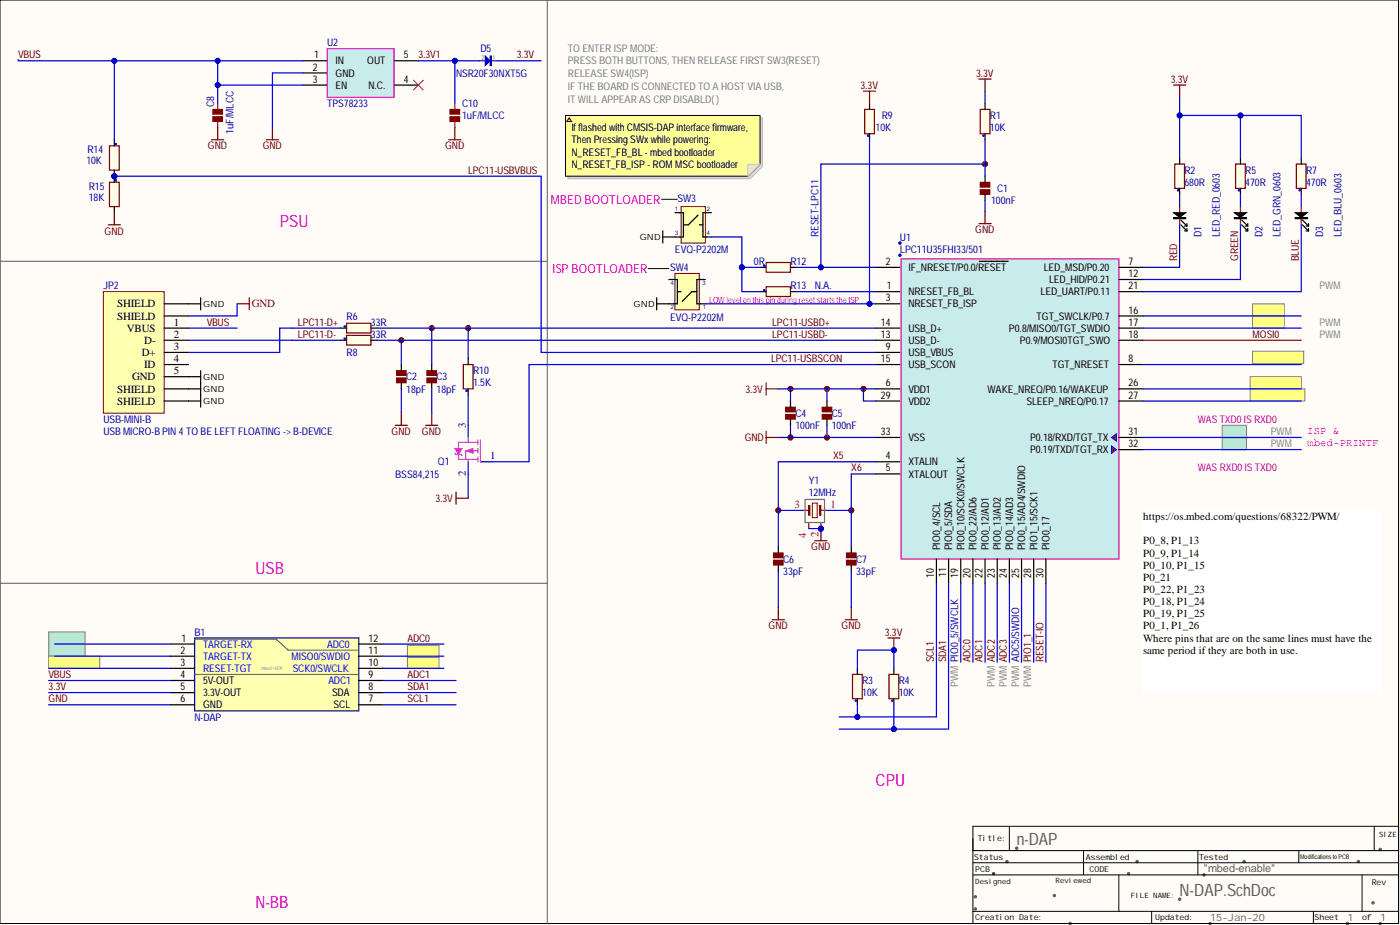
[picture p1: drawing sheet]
<svg xmlns="http://www.w3.org/2000/svg" width="292mm" height="193mm" viewBox="0 0 292 193" stroke-linecap="round" stroke-linejoin="round" font-family="sans-serif">
<defs><g id="words">
<g font-size="3.5" fill="#f0f">
<text x="58.4" y="47.4">PSU</text>
<text x="53.3" y="119.7">USB</text>
<text x="182.7" y="164">CPU</text>
<text x="53.3" y="189.4">N-BB</text>
</g>
<g font-size="3.5" fill="#605857">
<text x="212.1" y="176.2">n-DAP</text>
<text x="246.1" y="186.8">N-DAP.SchDoc</text>
</g>
<g font-size="2.6" fill="#f0f">
<text x="114.9" y="42.5">MBED BOOTLOADER</text>
<text x="115.2" y="57">ISP BOOTLOADER</text>
</g>
<g font-size="2.3">
<text x="24.4" y="64.1">SHIELD</text>
<text x="24.4" y="66.7">SHIELD</text>
<text x="26.5" y="69.2">VBUS</text>
<text x="30.1" y="71.7">D-</text>
<text x="36.3" y="70.5">2</text>
<text x="36.3" y="67.9">1</text>
<text x="29.6" y="74.3">D+</text>
<text x="30.1" y="76.8">ID</text>
<text x="36.3" y="75.5">4</text>
<text x="36.3" y="73">3</text>
<text x="24.4" y="81.9">SHIELD</text>
<text x="27.6" y="79.3">GND</text>
<text x="36.3" y="78.1">5</text>
<text x="24.4" y="84.4">SHIELD</text>
<text x="238.5" y="108.5">https://os.mbed.com/questions/68322/PWM/</text>
<text x="238.5" y="113.6">P0_8, P1_13</text>
<text x="238.5" y="116.1">P0_9, P1_14</text>
<text x="238.5" y="118.6">P0_10, P1_15</text>
<text x="238.5" y="121.2">P0_21</text>
<text x="238.5" y="123.7">P0_22, P1_23</text>
<text x="238.5" y="126.2">P0_18, P1_24</text>
<text x="238.5" y="128.8">P0_19, P1_25</text>
<text x="238.5" y="131.3">P0_1, P1_26</text>
<text x="238.5" y="133.8">Where pins that are on the same lines must have the</text>
<text x="238.5" y="136.4">same period if they are both in use.</text>
</g>
<text font-size="2.3" fill="#800000" x="52.5" y="64.1">GND</text>
<g font-size="2.3" fill="#0000bf">
<text x="97.2" y="89.2" transform="rotate(-90 97.2 89.2)">3</text>
<text x="102.3" y="95.8">1</text>
<text x="97.2" y="99.4" transform="rotate(-90 97.2 99.4)">2</text>
</g>
<g font-size="2.3" fill="#f00">
<text x="165.8" y="106">3</text>
<text x="173.3" y="106">1</text>
<text x="168.2" y="112.1" transform="rotate(-90 168.2 112.1)">4</text>
<text x="170.8" y="112" transform="rotate(-90 170.8 112)">2</text>
</g>
<text font-size="2.3" fill="#605857" x="251.2" y="182">&quot;mbed-enable&quot;</text>
<g font-size="2.2" fill="#000080">
<text x="68.3" y="9.6">U2</text>
<text x="100.2" y="10.9">D5</text>
<text x="95.2" y="16">NSR20F30NXT5G</text>
<text x="44.7" y="22.3" transform="rotate(-90 44.7 22.3)">C8</text>
<text x="68.3" y="22.3">TPS78233</text>
<text x="96.4" y="22.3">C10</text>
<text x="48.7" y="27.9" transform="rotate(-90 48.7 27.9)">1uF/MLCC</text>
<text x="96.4" y="24.8">1uF/MLCC</text>
<text x="182.7" y="27.4">10K</text>
<text x="184" y="24.8">R9</text>
<text x="206.5" y="24.8">R1</text>
<text x="206.5" y="27.4">10K</text>
<text x="18" y="34.2">10K</text>
<text x="18.3" y="31.9">R14</text>
<text x="18.5" y="39.6">R15</text>
<text x="18.5" y="41.8">18K</text>
<text x="208.1" y="40.1">C1</text>
<text x="247.1" y="36.3">R2</text>
<text x="247.1" y="38.8">680R</text>
<text x="259.8" y="36.3">R5</text>
<text x="259.8" y="38.8">470R</text>
<text x="272.5" y="36.3">R7</text>
<text x="272.5" y="38.8">470R</text>
<text x="141.3" y="42.1">SW3</text>
<text x="206.8" y="42.6">100nF</text>
<text x="140.8" y="52.7">EVQ-P2202M</text>
<text x="187.8" y="50.2">U1</text>
<text x="187.8" y="52.7">LPC11U35FHI33/501</text>
<text x="250.7" y="49.4" transform="rotate(-90 250.7 49.4)">D1</text>
<text x="254.5" y="49.4" transform="rotate(-90 254.5 49.4)">LED_RED_0603</text>
<text x="263.4" y="49.4" transform="rotate(-90 263.4 49.4)">D2</text>
<text x="267.2" y="49.4" transform="rotate(-90 267.2 49.4)">LED_GRN_0603</text>
<text x="276.1" y="49.4" transform="rotate(-90 276.1 49.4)">D3</text>
<text x="279.9" y="49.4" transform="rotate(-90 279.9 49.4)">LED_BLU_0603</text>
<text x="139.8" y="56.5">SW4</text>
<text x="157.3" y="55.3">0R</text>
<text x="164.9" y="55.3">R12</text>
<text x="21.6" y="60.3">JP2</text>
<text x="164.9" y="60.3">R13 N.A.</text>
<text x="72.3" y="66.7">R6</text>
<text x="77.4" y="67.9">33R</text>
<text x="77.4" y="70.5">33R</text>
<text x="139.8" y="66.9">EVQ-P2202M</text>
<text x="72.3" y="74.3">R8</text>
<text x="84.7" y="79.3">C2</text>
<text x="84.7" y="81.9">18pF</text>
<text x="91.1" y="79.3">C3</text>
<text x="91.1" y="81.9">18pF</text>
<text x="98.7" y="78.1">R10</text>
<text x="98.7" y="80.6">1.5K</text>
<text x="21.6" y="88.2">USB-MINI-B</text>
<text x="165.9" y="87">C4</text>
<text x="165.9" y="89.5">100nF</text>
<text x="173.6" y="87">C5</text>
<text x="173.6" y="89.5">100nF</text>
<text x="21.6" y="90.8">USB MICRO-B PIN 4 TO BE LEFT FLOATING -&gt;B-DEVICE</text>
<text x="82.5" y="99.6">BSS84,215</text>
<text x="91.3" y="97.1">Q1</text>
<text x="168.7" y="100.9">Y1</text>
<text x="168.7" y="103.4">12MHz</text>
<text x="163.4" y="117.4">C6</text>
<text x="163.4" y="119.9">33pF</text>
<text x="178.6" y="117.4">C7</text>
<text x="178.6" y="119.9">33pF</text>
<text x="40.6" y="132.6">B1</text>
<text x="179.9" y="142.7">R3</text>
<text x="187.5" y="142.7">R4</text>
<text x="179.9" y="145.3">10K</text>
<text x="187.5" y="145.3">10K</text>
<text x="40.6" y="150.3">N-DAP</text>
</g>
<g font-size="2.2" fill="#75747e">
<text x="118.5" y="10.9">TO ENTER ISP MODE:</text>
<text x="118.5" y="13.4">PRESS BOTH BUTTONS, THEN RELEASE FIRST SW3(RESET)</text>
<text x="118.5" y="16">RELEASE SW4(ISP)</text>
<text x="118.5" y="18.8">IF THE BOARD IS CONNECTED TO A HOST VIA USB,</text>
<text x="118.5" y="21.6">IT WILL APPEAR AS CRP DISABLD( )</text>
</g>
<g font-size="2.2" fill="#800000">
<text x="3.8" y="12.2">VBUS</text>
<text x="87.3" y="12.2">3.3V1</text>
<text x="107.8" y="12.2">3.3V</text>
<text x="203.7" y="16">3.3V</text>
<text x="244.3" y="17.2">3.3V</text>
<text x="179.6" y="18.5">3.3V</text>
<text x="43.4" y="31.2">GND</text>
<text x="54.8" y="31.2">GND</text>
<text x="92.9" y="31.2">GND</text>
<text x="97.7" y="36.3">LPC11-USBVBUS</text>
<text x="21.8" y="48.9">GND</text>
<text x="203.5" y="48.7">GND</text>
<text x="245.6" y="54.5" transform="rotate(-90 245.6 54.5)">RED</text>
<text x="258.3" y="54.5" transform="rotate(-90 258.3 54.5)">GREEN</text>
<text x="271" y="54.5" transform="rotate(-90 271 54.5)">BLUE</text>
<text x="261.3" y="65.4">SWCLK</text>
<text x="43.1" y="67.9">VBUS</text>
<text x="62.2" y="67.9">LPC11-D+</text>
<text x="62.2" y="70.5">LPC11-D-</text>
<text x="161.1" y="67.9">LPC11-USBD+</text>
<text x="161.1" y="70.5">LPC11-USBD-</text>
<text x="261.3" y="67.9">SWDIO</text>
<text x="261.3" y="70.5">MOSI0</text>
<text x="160.9" y="75.5">LPC11-USBSCON</text>
<text x="261.3" y="75.5">RESET-TGT</text>
<text x="155.5" y="81.9">3.3V</text>
<text x="261.3" y="80.6">WAKE-REQ</text>
<text x="261.3" y="83.2">SLEEP-REQ</text>
<text x="81.7" y="90.8">GND</text>
<text x="88" y="90.8">GND</text>
<text x="155.4" y="92">GND</text>
<text x="173.8" y="95.8">X5</text>
<text x="177.6" y="98.4">X6</text>
<text x="90.8" y="104.7">3.3V</text>
<text x="169.2" y="114.8">GND</text>
<text x="160.4" y="131.3">GND</text>
<text x="175.6" y="131.3">GND</text>
<text x="85" y="136.4">SWDIO</text>
<text x="85" y="133.8">ADC0</text>
<text x="184.6" y="132.6">3.3V</text>
<text x="10.1" y="138.9">RESET-TGT</text>
<text x="10.1" y="144">3.3V</text>
<text x="10.1" y="141.5">VBUS</text>
<text x="85" y="144">SDA1</text>
<text x="85" y="138.9">SWCLK</text>
<text x="85" y="141.5">ADC1</text>
<text x="194.9" y="138.2" transform="rotate(-90 194.9 138.2)">SCL1</text>
<text x="197.4" y="138.2" transform="rotate(-90 197.4 138.2)">SDA1</text>
<text x="202.5" y="138.2" transform="rotate(-90 202.5 138.2)">ADC0</text>
<text x="205" y="138.2" transform="rotate(-90 205 138.2)">ADC1</text>
<text x="217.7" y="138.2" transform="rotate(-90 217.7 138.2)">RESET-IO</text>
<text x="10.1" y="146.5">GND</text>
<text x="85" y="146.5">SCL1</text>
</g>
<g font-size="2.2">
<text x="65.3" y="14.7">2</text>
<text x="65.3" y="17.2">3</text>
<text x="65.5" y="12.2">1</text>
<text x="70" y="13.4">IN</text>
<text x="70" y="16">GND</text>
<text x="76.6" y="13.4">OUT</text>
<text x="84.2" y="17.2">4</text>
<text x="84.2" y="12.2">5</text>
<text x="70" y="18.5">EN</text>
<text x="76.9" y="18.5">N.C.</text>
<text x="119.3" y="27.4">If flashed with CMSIS-DAP interface firmware,</text>
<text x="119.3" y="29.9">Then Pressing SWxwhile powering:</text>
<text x="119.3" y="32.5">N_RESET_FB_BL - mbed bootloader</text>
<text x="119.3" y="35">N_RESET_FB_ISP - ROM MSC bootloader</text>
<text x="184.8" y="55.3">2</text>
<text x="189.5" y="56.5">IF_NRESET/P0.0/RESET</text>
<text x="217.8" y="56.5">LED_MSD/P0.20</text>
<text x="218.9" y="59.1">LED_HID/P0.21</text>
<text x="235.5" y="55.3">7</text>
<text x="235.5" y="57.8">12</text>
<text x="184.8" y="62.9">3</text>
<text x="185.1" y="60.3">1</text>
<text x="189.5" y="64.1">NRESET_FB_ISP</text>
<text x="189.5" y="61.6">NRESET_FB_BL</text>
<text x="217.1" y="61.6">LED_UART/P0.11</text>
<text x="235.5" y="60.3">21</text>
<text x="235.5" y="65.4">16</text>
<text x="183.8" y="67.9">14</text>
<text x="183.8" y="70.5">13</text>
<text x="189.5" y="69.2">USB_D+</text>
<text x="189.5" y="71.7">USB_D-</text>
<text x="210.5" y="69.2">P0.8/MISO0/TGT_SWDIO</text>
<text x="212.8" y="71.7">P0.9/MOSI0TGT_SWO</text>
<text x="216.3" y="66.7">TGT_SWCLK/P0.7</text>
<text x="235.5" y="67.9">17</text>
<text x="235.5" y="70.5">18</text>
<text x="183.8" y="75.5">15</text>
<text x="184.8" y="73">9</text>
<text x="189.5" y="76.8">USB_SCON</text>
<text x="189.5" y="74.3">USB_VBUS</text>
<text x="219.6" y="76.8">TGT_NRESET</text>
<text x="235.5" y="75.5">8</text>
<text x="183.8" y="83.2">29</text>
<text x="184.8" y="80.6">6</text>
<text x="189.5" y="81.9">VDD1</text>
<text x="206" y="81.9">WAKE_NREQ/P0.16/WAKEUP</text>
<text x="235.5" y="80.6">26</text>
<text x="235.5" y="83.2">27</text>
<text x="189.5" y="84.4">VDD2</text>
<text x="214.2" y="84.4">SLEEP_NREQ/P0.17</text>
<text x="183.8" y="90.8">33</text>
<text x="184.8" y="95.8">4</text>
<text x="189.5" y="92">VSS</text>
<text x="214.9" y="94.6">P0.19/TXD/TGT_RX</text>
<text x="214.9" y="92">P0.18/RXD/TGT_TX</text>
<text x="235.5" y="93.3">32</text>
<text x="235.5" y="90.8">31</text>
<text x="184.8" y="98.4">5</text>
<text x="189.5" y="97.1">XTALIN</text>
<text x="189.5" y="99.6">XTALOUT</text>
<text x="196.1" y="114.8" transform="rotate(-90 196.1 114.8)">PIO0_4/SCL</text>
<text x="198.7" y="114.8" transform="rotate(-90 198.7 114.8)">PIO0_5/SDA</text>
<text x="201.2" y="114.8" transform="rotate(-90 201.2 114.8)">PIO0_10/SCK0/SWCLK</text>
<text x="203.7" y="114.8" transform="rotate(-90 203.7 114.8)">PIO0_22/AD6</text>
<text x="206.3" y="114.8" transform="rotate(-90 206.3 114.8)">PIO0_12/AD1</text>
<text x="208.8" y="114.8" transform="rotate(-90 208.8 114.8)">PIO0_13/AD2</text>
<text x="211.4" y="114.8" transform="rotate(-90 211.4 114.8)">PIO0_14/AD3</text>
<text x="213.9" y="114.8" transform="rotate(-90 213.9 114.8)">PIO0_15/AD4/SWDIO</text>
<text x="216.4" y="114.8" transform="rotate(-90 216.4 114.8)">PIO1_15/SCK1</text>
<text x="219" y="114.8" transform="rotate(-90 219 114.8)">PIO0_17</text>
<text x="194.9" y="120.6" transform="rotate(-90 194.9 120.6)">10</text>
<text x="197.4" y="120.3" transform="rotate(-90 197.4 120.3)">11</text>
<text x="199.9" y="120.6" transform="rotate(-90 199.9 120.6)">19</text>
<text x="202.5" y="120.6" transform="rotate(-90 202.5 120.6)">20</text>
<text x="205" y="120.6" transform="rotate(-90 205 120.6)">22</text>
<text x="207.6" y="120.6" transform="rotate(-90 207.6 120.6)">23</text>
<text x="210.1" y="120.6" transform="rotate(-90 210.1 120.6)">24</text>
<text x="212.6" y="120.6" transform="rotate(-90 212.6 120.6)">25</text>
<text x="215.2" y="120.6" transform="rotate(-90 215.2 120.6)">28</text>
<text x="217.7" y="120.6" transform="rotate(-90 217.7 120.6)">30</text>
<text x="37.6" y="136.4">2</text>
<text x="37.9" y="133.8">1</text>
<text x="76.9" y="136.4">11</text>
<text x="76.9" y="133.8">12</text>
<text x="37.6" y="141.5">4</text>
<text x="37.6" y="138.9">3</text>
<text x="37.6" y="144">5</text>
<text x="42.4" y="142.7">5V-OUT</text>
<text x="76.9" y="144">8</text>
<text x="76.9" y="141.5">9</text>
<text x="76.9" y="138.9">10</text>
<text x="37.6" y="146.5">6</text>
<text x="42.4" y="145.3">3.3V-OUT</text>
<text x="42.4" y="147.8">GND</text>
<text x="69.3" y="145.3">SDA</text>
<text x="69.6" y="147.8">SCL</text>
<text x="76.9" y="146.5">7</text>
</g>
<text font-size="2.2" fill="#0000bf" x="170.8" y="49.4" transform="rotate(-90 170.8 49.4)">RESET-LPC11</text>
<g font-size="2.2" fill="#808080">
<text x="275.3" y="60.3">PWM</text>
<text x="275.3" y="67.9">PWM</text>
<text x="275.3" y="70.5">PWM</text>
<text x="265.2" y="90.8">PWM</text>
<text x="265.2" y="93.3">PWM</text>
<text x="199.9" y="143.2" transform="rotate(-90 199.9 143.2)">PWMPIO0_5/SWCLK</text>
<text x="207.6" y="143.2" transform="rotate(-90 207.6 143.2)">PWMADC2</text>
<text x="210.1" y="143.2" transform="rotate(-90 210.1 143.2)">PWMADC3</text>
<text x="212.6" y="143.2" transform="rotate(-90 212.6 143.2)">PWMADC5/SWDIO</text>
<text x="215.2" y="143.2" transform="rotate(-90 215.2 143.2)">PWMPIO1_1</text>
</g>
<g font-size="2.2" fill="#bf00bf">
<text x="249.9" y="88.2">WAS TXD0 IS RXD0</text>
<text x="249.9" y="98.4">WAS RXD0 IS TXD0</text>
</g>
<g font-size="2.2" fill="#f00">
<text x="255" y="90.8">RXD0</text>
<text x="255" y="93.3">TXD0</text>
</g>
<g font-size="2.2" fill="#f0f">
<text x="272.8" y="90.6">ISP &amp;</text>
<text x="272.8" y="93.1">mbed-PRINTF</text>
</g>
<g font-size="2.2" fill="#00f">
<text x="42.4" y="135.1">TARGET-RX</text>
<text x="42.4" y="137.7">TARGET-TX</text>
<text x="60.8" y="137.7">MISO0/SWDIO</text>
<text x="68.3" y="135.1">ADC0</text>
<text x="42.4" y="140.2">RESET-TGT</text>
<text x="61.1" y="140.2">SCK0/SWCLK</text>
<text x="68.5" y="142.7">ADC1</text>
</g>
<g font-size="2.1" fill="#605857">
<text x="252.5" y="192.2">15-Jan-20</text>
<text x="281.1" y="192.2">1</text>
<text x="288" y="192.2">1</text>
</g>
<g font-size="1.8">
<text x="133.5" y="50.1">GND</text>
<text x="42.4" y="64.1">GND</text>
<text x="132.2" y="64.1">GND</text>
<text x="42.4" y="79.3">GND</text>
<text x="42.4" y="81.8">GND</text>
<text x="42.4" y="84.3">GND</text>
</g>
<text font-size="1.8" fill="#f0f" x="147.9" y="63.3">LOWlevel onthispinduringreset:startstheISP</text>
<g font-size="1.7">
<text x="203.2" y="179.3">Status</text>
<text x="204" y="175.5">Title:</text>
<text x="226.6" y="179.3">Assembled</text>
<text x="250.2" y="179.3">Tested</text>
<text x="203.5" y="181.8">PCB</text>
<text x="227.3" y="181.8">CODE</text>
<text x="286.2" y="184.6">Rev</text>
<text x="203.5" y="192">Creation Date:</text>
<text x="241" y="192">Updated:</text>
<text x="274.3" y="192">Sheet</text>
<text x="284.2" y="192">of</text>
</g>
<g font-size="1.5">
<text x="287.7" y="174.6">SIZE</text>
<text x="203.5" y="184.5">Designed</text>
<text x="220.2" y="184.2">Reviewed</text>
<text x="236" y="187.3">FILE NAME:</text>
</g>
<g font-size="1.4" fill="#75747e">
<text x="100.5" y="12.4">2</text>
<text x="102.8" y="12.4">1</text>
</g>
<text font-size="1.4" x="271.2" y="179.2">ModificationstoPCB</text>
<g font-size="1.3" fill="#000080">
<text x="140.8" y="44">1</text>
<text x="147.4" y="44">2</text>
<text x="140.8" y="49.1">3</text>
<text x="147.4" y="49.1">4</text>
<text x="139.9" y="59.5">4</text>
<text x="146.5" y="59.5">3</text>
<text x="139.9" y="64.6">2</text>
<text x="146.7" y="64.6">1</text>
</g>
<text font-size="1.1" fill="#94a0a0" x="54.6" y="139.7">mbed-HDK</text>
</g></defs>
<path d="M0 0h291.8v192.7h-291.8z" fill-rule="evenodd" fill="#fffcf8"/>
<path d="M0 0h291.8v192.7h-291.8z" fill="none" stroke="#000" stroke-width=".21"/>
<path d="M0 0h291.8v192.7h-291.8z" fill-rule="evenodd" fill="#fffcf8"/>
<path d="M0 0h291.8v192.7h-291.8z" fill="none" stroke="#000" stroke-width=".21"/>
<circle cx="83.7" cy="71" r=".51" fill="#000080"/>
<circle cx="83.7" cy="71" r=".51" fill="none" stroke="#000080" stroke-width=".21"/>
<circle cx="90.1" cy="68.4" r=".51" fill="#000080"/>
<circle cx="90.1" cy="68.4" r=".51" fill="none" stroke="#000080" stroke-width=".21"/>
<circle cx="97.7" cy="68.4" r=".51" fill="#000080"/>
<circle cx="97.7" cy="68.4" r=".51" fill="none" stroke="#000080" stroke-width=".21"/>
<circle cx="162.4" cy="106.5" r=".51" fill="#000080"/>
<circle cx="162.4" cy="106.5" r=".51" fill="none" stroke="#000080" stroke-width=".21"/>
<circle cx="164.9" cy="91.3" r=".51" fill="#000080"/>
<circle cx="164.9" cy="91.3" r=".51" fill="none" stroke="#000080" stroke-width=".21"/>
<circle cx="164.9" cy="81.1" r=".51" fill="#000080"/>
<circle cx="164.9" cy="81.1" r=".51" fill="none" stroke="#000080" stroke-width=".21"/>
<circle cx="172.5" cy="91.3" r=".51" fill="#000080"/>
<circle cx="172.5" cy="91.3" r=".51" fill="none" stroke="#000080" stroke-width=".21"/>
<circle cx="172.5" cy="81.1" r=".51" fill="#000080"/>
<circle cx="172.5" cy="81.1" r=".51" fill="none" stroke="#000080" stroke-width=".21"/>
<circle cx="177.6" cy="106.5" r=".51" fill="#000080"/>
<circle cx="177.6" cy="106.5" r=".51" fill="none" stroke="#000080" stroke-width=".21"/>
<circle cx="180.2" cy="81.1" r=".51" fill="#000080"/>
<circle cx="180.2" cy="81.1" r=".51" fill="none" stroke="#000080" stroke-width=".21"/>
<circle cx="205.5" cy="34.2" r=".51" fill="#000080"/>
<circle cx="205.5" cy="34.2" r=".51" fill="none" stroke="#000080" stroke-width=".21"/>
<g fill="none" stroke="#800000" stroke-width=".25">
<path d="M204.3 16.5h2.5M205.5 16.5v2.5M244.9 17.8h2.5M246.1 17.8v2.5M204.3 46.6h2.5M205.5 44.1v2.5M159.9 79.9v2.5M82.5 88.7h2.5M83.7 86.2v2.5M88.8 88.7h2.5M90.1 86.2v2.5M159.9 90v2.5"/>
<path d="M159.9 91.3h2.5M159.9 81.1h2.5M95.2 102.7v2.5M95.2 103.9h2.5M161.1 129.3h2.6M162.4 126.8v2.5M176.3 129.3h2.6M177.6 126.8v2.5"/>
</g>
<circle cx="90.1" cy="68.4" r=".51" fill="#800000"/>
<circle cx="90.1" cy="68.4" r=".51" fill="none" stroke="#800000" stroke-width=".21"/>
<circle cx="97.7" cy="68.4" r=".51" fill="#800000"/>
<circle cx="97.7" cy="68.4" r=".51" fill="none" stroke="#800000" stroke-width=".21"/>
<circle cx="83.7" cy="71" r=".51" fill="#800000"/>
<circle cx="83.7" cy="71" r=".51" fill="none" stroke="#800000" stroke-width=".21"/>
<circle cx="164.9" cy="91.3" r=".51" fill="#800000"/>
<circle cx="164.9" cy="91.3" r=".51" fill="none" stroke="#800000" stroke-width=".21"/>
<circle cx="172.5" cy="91.3" r=".51" fill="#800000"/>
<circle cx="172.5" cy="91.3" r=".51" fill="none" stroke="#800000" stroke-width=".21"/>
<circle cx="205.5" cy="34.2" r=".51" fill="#800000"/>
<circle cx="205.5" cy="34.2" r=".51" fill="none" stroke="#800000" stroke-width=".21"/>
<circle cx="162.4" cy="106.5" r=".51" fill="#800000"/>
<circle cx="162.4" cy="106.5" r=".51" fill="none" stroke="#800000" stroke-width=".21"/>
<circle cx="177.6" cy="106.5" r=".51" fill="#800000"/>
<circle cx="177.6" cy="106.5" r=".51" fill="none" stroke="#800000" stroke-width=".21"/>
<circle cx="180.2" cy="81.1" r=".51" fill="#800000"/>
<circle cx="180.2" cy="81.1" r=".51" fill="none" stroke="#800000" stroke-width=".21"/>
<circle cx="164.9" cy="81.1" r=".51" fill="#800000"/>
<circle cx="164.9" cy="81.1" r=".51" fill="none" stroke="#800000" stroke-width=".21"/>
<circle cx="172.5" cy="81.1" r=".51" fill="#800000"/>
<circle cx="172.5" cy="81.1" r=".51" fill="none" stroke="#800000" stroke-width=".21"/>
<path d="M188 54h45.4v62.6h-45.4z" fill-rule="evenodd" fill="#c8ebeb"/>
<path d="M188 54h45.4v62.6h-45.4z" fill="none" stroke="#c5008e" stroke-width=".25"/>
<g fill="none" stroke="#000" stroke-width=".25">
<path d="M182.7 55.8h5.1M204.3 54.5h6M233.4 55.8h5.1M233.4 58.3h5.1M182.7 68.4h5.1M182.7 71h5.1M182.7 60.8h5.1M182.7 76.1h5.1M182.7 63.4h5.1M182.7 73.5h5.1M233.4 68.4h5.1M233.4 71h5.1"/>
<path d="M233.4 60.8h5.1M233.4 65.9h5.1M233.4 76.1h5.1M182.7 81.1h5.1M182.7 83.7h5.1M182.7 91.3h5.1M182.7 96.3h5.1M182.7 98.9h5.1M233.4 81.1h5.1M233.4 83.7h5.1M233.4 93.8h5.1M233.4 91.3h5.1"/>
<path d="M195.4 116.6v5.1M197.9 116.6v5.1M200.5 116.6v5.1M203 116.6v5.1M205.5 116.6v5.1M208.1 116.6v5.1M210.6 116.6v5.1M213.1 116.6v5.1M215.7 116.6v5.1M218.2 116.6v5.1"/>
</g>
<path d="M231.9 93l1 .8-1 .8z" fill="#bf0000"/>
<path d="M231.9 93l1 .8-1 .8z" fill="none" stroke="#00f" stroke-width=".21"/>
<path d="M231.9 91.3l1-.8v1.5z" fill="#bf0000"/>
<path d="M231.9 91.3l1-.8v1.5z" fill="none" stroke="#00f" stroke-width=".21"/>
<circle cx="187.8" cy="50.7" r=".26" fill="#000080"/>
<circle cx="187.8" cy="50.7" r=".26" fill="none" stroke="#000080" stroke-width=".21"/>
<circle cx="187.8" cy="53.2" r=".26" fill="#000080"/>
<circle cx="187.8" cy="53.2" r=".26" fill="none" stroke="#000080" stroke-width=".21"/>
<path d="M204.5 38h2v1h-2z" fill-rule="evenodd" fill="#800000"/>
<path d="M204.5 38h2v1h-2z" fill="none" stroke="#800000" stroke-width=".21"/>
<path d="M204.5 39.6h2v1h-2z" fill-rule="evenodd" fill="#800000"/>
<path d="M204.5 39.6h2v1h-2z" fill="none" stroke="#800000" stroke-width=".21"/>
<path d="M205.5 36.8v1.2M205.5 40.6v1.2" fill="none" stroke="#000" stroke-width=".25"/>
<path d="M163.9 84.9h2v1h-2z" fill-rule="evenodd" fill="#800000"/>
<path d="M163.9 84.9h2v1h-2z" fill="none" stroke="#800000" stroke-width=".21"/>
<path d="M163.9 86.4h2v1.1h-2z" fill-rule="evenodd" fill="#800000"/>
<path d="M163.9 86.4h2v1.1h-2z" fill="none" stroke="#800000" stroke-width=".21"/>
<path d="M164.9 83.7v1.2M164.9 87.5v1.2" fill="none" stroke="#000" stroke-width=".25"/>
<path d="M171.5 84.9h2.1v1h-2.1z" fill-rule="evenodd" fill="#800000"/>
<path d="M171.5 84.9h2.1v1h-2.1z" fill="none" stroke="#800000" stroke-width=".21"/>
<path d="M171.5 86.4h2.1v1.1h-2.1z" fill-rule="evenodd" fill="#800000"/>
<path d="M171.5 86.4h2.1v1.1h-2.1z" fill="none" stroke="#800000" stroke-width=".21"/>
<path d="M172.5 83.7v1.2M172.5 87.5v1.2" fill="none" stroke="#000" stroke-width=".25"/>
<path d="M161.4 115.3h2v1.1h-2z" fill-rule="evenodd" fill="#800000"/>
<path d="M161.4 115.3h2v1.1h-2z" fill="none" stroke="#800000" stroke-width=".21"/>
<path d="M161.4 116.9h2v1h-2z" fill-rule="evenodd" fill="#800000"/>
<path d="M161.4 116.9h2v1h-2z" fill="none" stroke="#800000" stroke-width=".21"/>
<path d="M162.4 114.1v1.2M162.4 117.9v1.2" fill="none" stroke="#000" stroke-width=".25"/>
<path d="M176.6 115.3h2v1.1h-2z" fill-rule="evenodd" fill="#800000"/>
<path d="M176.6 115.3h2v1.1h-2z" fill="none" stroke="#800000" stroke-width=".21"/>
<path d="M176.6 116.9h2v1h-2z" fill-rule="evenodd" fill="#800000"/>
<path d="M176.6 116.9h2v1h-2z" fill="none" stroke="#800000" stroke-width=".21"/>
<path d="M177.6 114.1v1.2M177.6 117.9v1.2" fill="none" stroke="#000" stroke-width=".25"/>
<path d="M82.7 77.3h2v1h-2z" fill-rule="evenodd" fill="#800000"/>
<path d="M82.7 77.3h2v1h-2z" fill="none" stroke="#800000" stroke-width=".21"/>
<path d="M82.7 78.8h2v1.1h-2z" fill-rule="evenodd" fill="#800000"/>
<path d="M82.7 78.8h2v1.1h-2z" fill="none" stroke="#800000" stroke-width=".21"/>
<path d="M83.7 76.1v1.2M83.7 79.9v1.2" fill="none" stroke="#000" stroke-width=".25"/>
<path d="M89.1 77.3h2v1h-2z" fill-rule="evenodd" fill="#800000"/>
<path d="M89.1 77.3h2v1h-2z" fill="none" stroke="#800000" stroke-width=".21"/>
<path d="M89.1 78.8h2v1.1h-2z" fill-rule="evenodd" fill="#800000"/>
<path d="M89.1 78.8h2v1.1h-2z" fill="none" stroke="#800000" stroke-width=".21"/>
<path d="M90.1 76.1v1.2M90.1 79.9v1.2" fill="none" stroke="#000" stroke-width=".25"/>
<path d="M170 112.8h2.5M171.3 110.3v2.5" fill="none" stroke="#800000" stroke-width=".25"/>
<circle cx="171.3" cy="110.3" r=".51" fill="#000080"/>
<circle cx="171.3" cy="110.3" r=".51" fill="none" stroke="#000080" stroke-width=".21"/>
<path d="M72.3 67.4h5.1v2.1h-5.1z" fill-rule="evenodd" fill="#ffffe8"/>
<path d="M72.3 67.4h5.1v2.1h-5.1z" fill="none" stroke="#800000" stroke-width=".25"/>
<path d="M71 68.4h1.3M77.4 68.4h1.3" fill="none" stroke="#000" stroke-width=".25"/>
<circle cx="71.9" cy="68.1" r=".13" fill="none" stroke="#00f" stroke-width=".21"/>
<path d="M72.3 70h5.1v2h-5.1z" fill-rule="evenodd" fill="#ffffe8"/>
<path d="M72.3 70h5.1v2h-5.1z" fill="none" stroke="#800000" stroke-width=".25"/>
<path d="M71 71h1.3M77.4 71h1.3" fill="none" stroke="#000" stroke-width=".25"/>
<circle cx="71.9" cy="70.7" r=".13" fill="none" stroke="#00f" stroke-width=".21"/>
<path d="M204.5 22.8h2v5.1h-2z" fill-rule="evenodd" fill="#ffffe8"/>
<path d="M204.5 22.8h2v5.1h-2z" fill="none" stroke="#800000" stroke-width=".25"/>
<path d="M205.5 21.6v1.2M205.5 27.9v1.3" fill="none" stroke="#000" stroke-width=".25"/>
<circle cx="205.2" cy="28.3" r=".13" fill="none" stroke="#00f" stroke-width=".21"/>
<path d="M245.1 34.2h2v5.1h-2z" fill-rule="evenodd" fill="#ffffe8"/>
<path d="M245.1 34.2h2v5.1h-2z" fill="none" stroke="#800000" stroke-width=".25"/>
<path d="M246.1 33v1.2M246.1 39.3v1.3" fill="none" stroke="#000" stroke-width=".25"/>
<circle cx="245.8" cy="39.7" r=".13" fill="none" stroke="#00f" stroke-width=".21"/>
<path d="M96.7 76.1h2v5h-2z" fill-rule="evenodd" fill="#ffffe8"/>
<path d="M96.7 76.1h2v5h-2z" fill="none" stroke="#800000" stroke-width=".25"/>
<path d="M244.9 45.5h2.5M246.4 45.9l1.2 1.3M246.4 46.9l1.2 1.3M247.1 47.2h.5M247.1 48.2h.5M247.6 46.6v.6M247.6 47.7v.5M97.7 74.8v1.3M97.7 81.1v1.3" fill="none" stroke="#000" stroke-width=".25"/>
<circle cx="97.4" cy="81.5" r=".13" fill="none" stroke="#00f" stroke-width=".21"/>
<path d="M246.1 43.1v1.3M246.1 45.6v1.3" fill="none" stroke="#f00" stroke-width=".25"/>
<path d="M244.9 45.4h2.5v.2h-2.5zM244.9 44.4h2.5l-1.3 1z" fill="none" stroke="#000" stroke-width=".21"/>
<path d="M244.9 44.4h2.5l-1.3 1z" fill="#000"/>
<path d="M97.7 88.7v2.6M97.7 96.3v2.6M100.2 96.3h2.6" fill="none" stroke="#0000bf" stroke-width=".25"/>
<path d="M97.2 92.3h2.5M99.7 94.1h-2.5v1.7h2.5M99.7 91.8v1M99.7 93.5v1.1M99.7 95.3v1M100.2 91.8v4.5" fill="none" stroke="#bc39ff" stroke-width=".25"/>
<path d="M97.2 94.1l1.5-.6v1.1z" fill="#f0f"/>
<path d="M97.2 94.1l1.5-.6v1.1z" fill="none" stroke="#bc39ff" stroke-width=".21"/>
<path d="M95.7 94.8v1h1.5M97.2 92.3h-1.5v1.2" fill="none" stroke="#bc39ff" stroke-width=".25"/>
<path d="M94.9 93.5h1.5l-.7 1.3z" fill="#f0f"/>
<path d="M94.9 93.5h1.5l-.7 1.3z" fill="none" stroke="#bc39ff" stroke-width=".21"/>
<path d="M94.9 94.6l.3 .2h1l.2 .3M97.7 91.3v1M97.7 95.8v.5" fill="none" stroke="#bc39ff" stroke-width=".25"/>
<path d="M49.5 63.4h2.5M52 62.1v2.5" fill="none" stroke="#800000" stroke-width=".25"/>
<path d="M255 88.7h5.1v5.1h-5.1z" fill-rule="evenodd" fill="#aee9c3"/>
<path d="M255 88.7h5.1v5.1h-5.1z" fill="none" stroke="#808080" stroke-width=".21"/>
<circle cx="171.3" cy="110.3" r=".51" fill="#000080"/>
<circle cx="171.3" cy="110.3" r=".51" fill="none" stroke="#000080" stroke-width=".21"/>
<path d="M167.5 106.5h1.2M171.3 106.5h1.2" fill="none" stroke="#f00" stroke-width=".25"/>
<path d="M168.9 105.5v2M171.1 105.5v2" fill="none" stroke="#800000" stroke-width=".25"/>
<path d="M168.7 105.5h.3v2h-.3zM171 105.5h.3v2h-.3z" fill="none" stroke="#800000" stroke-width=".21"/>
<path d="M169.5 105h1v3h-1z" fill-rule="evenodd" fill="#ffffe8"/>
<path d="M169.5 105h1v3h-1z" fill="none" stroke="#800000" stroke-width=".21"/>
<path d="M171.3 109v1.3" fill="none" stroke="#f00" stroke-width=".25"/>
<circle cx="171.3" cy="110.3" r=".51" fill="#000080"/>
<circle cx="171.3" cy="110.3" r=".51" fill="none" stroke="#000080" stroke-width=".21"/>
<path d="M168.7 109v1.3" fill="none" stroke="#f00" stroke-width=".25"/>
<path d="M168 104.2h4v4.8h-4z" fill="none" stroke="#696a6d" stroke-width=".25"/>
<path d="M10.1 131.8h7.7v5.1h-7.7z" fill-rule="evenodd" fill="#aee9c3"/>
<path d="M10.1 131.8h7.7v5.1h-7.7z" fill="none" stroke="#808080" stroke-width=".21"/>
<path d="M177.9 140.7h2v5.1h-2z" fill-rule="evenodd" fill="#ffffe8"/>
<path d="M177.9 140.7h2v5.1h-2z" fill="none" stroke="#800000" stroke-width=".25"/>
<path d="M178.9 139.4v1.3M178.9 145.8v1.2" fill="none" stroke="#000" stroke-width=".25"/>
<circle cx="178.6" cy="146.2" r=".13" fill="none" stroke="#00f" stroke-width=".21"/>
<path d="M185.5 140.7h2v5.1h-2z" fill-rule="evenodd" fill="#ffffe8"/>
<path d="M185.2 133.1h2.6M186.5 133.1v2.5M185.5 140.7h2v5.1h-2z" fill="none" stroke="#800000" stroke-width=".25"/>
<path d="M186.5 139.4v1.3M186.5 145.8v1.2" fill="none" stroke="#000" stroke-width=".25"/>
<circle cx="186.2" cy="146.2" r=".13" fill="none" stroke="#00f" stroke-width=".21"/>
<circle cx="186.5" cy="135.6" r=".51" fill="#000080"/>
<circle cx="186.5" cy="135.6" r=".51" fill="none" stroke="#000080" stroke-width=".21"/>
<path d="M257.8 34.2h2v5.1h-2z" fill-rule="evenodd" fill="#ffffe8"/>
<path d="M257.8 34.2h2v5.1h-2z" fill="none" stroke="#800000" stroke-width=".25"/>
<path d="M258.8 33v1.2M258.8 39.3v1.3" fill="none" stroke="#000" stroke-width=".25"/>
<circle cx="258.5" cy="39.7" r=".13" fill="none" stroke="#00f" stroke-width=".21"/>
<path d="M270.5 34.2h2v5.1h-2z" fill-rule="evenodd" fill="#ffffe8"/>
<path d="M270.5 34.2h2v5.1h-2z" fill="none" stroke="#800000" stroke-width=".25"/>
<g fill="none" stroke="#000" stroke-width=".25">
<path d="M271.5 33v1.2M271.5 39.3v1.3M257.5 45.5h2.6M259.1 45.9l1.2 1.3M259.1 46.9l1.2 1.3M259.8 47.2h.5M259.8 48.2h.5M260.3 46.6v.6M260.3 47.7v.5M270.2 45.5h2.6M271.8 45.9l1.2 1.3M271.8 46.9l1.2 1.3"/>
<path d="M272.5 47.2h.5M272.5 48.2h.5M273 46.6v.6M273 47.7v.5"/>
</g>
<circle cx="271.2" cy="39.7" r=".13" fill="none" stroke="#00f" stroke-width=".21"/>
<path d="M258.8 43.1v1.3M258.8 45.6v1.3M271.5 43.1v1.3M271.5 45.6v1.3" fill="none" stroke="#f00" stroke-width=".25"/>
<path d="M257.5 45.4h2.6v.2h-2.6zM257.5 44.4h2.6l-1.3 1zM270.2 45.4h2.6v.2h-2.6zM270.2 44.4h2.6l-1.3 1z" fill="none" stroke="#000" stroke-width=".21"/>
<path d="M257.5 44.4h2.6l-1.3 1zM270.2 44.4h2.6l-1.3 1z" fill="#000"/>
<path d="M93.9 24.3h2v1.1h-2z" fill-rule="evenodd" fill="#800000"/>
<path d="M93.9 24.3h2v1.1h-2z" fill="none" stroke="#800000" stroke-width=".21"/>
<path d="M93.9 22.8h2v1h-2z" fill-rule="evenodd" fill="#800000"/>
<path d="M93.9 22.8h2v1h-2z" fill="none" stroke="#800000" stroke-width=".21"/>
<path d="M94.9 21.6v1.2M94.9 25.4v1.2" fill="none" stroke="#f00" stroke-width=".25"/>
<path d="M44.4 24.3h2v1.1h-2z" fill-rule="evenodd" fill="#800000"/>
<path d="M44.4 24.3h2v1.1h-2z" fill="none" stroke="#800000" stroke-width=".21"/>
<path d="M44.4 22.8h2v1h-2z" fill-rule="evenodd" fill="#800000"/>
<path d="M44.4 22.8h2v1h-2z" fill="none" stroke="#800000" stroke-width=".21"/>
<path d="M45.4 21.6v1.2M45.4 25.4v1.2" fill="none" stroke="#f00" stroke-width=".25"/>
<path d="M44.1 29.2h2.6M45.4 26.6v2.6M55.6 29.2h2.5M56.8 26.6v2.6M93.6 29.2h2.6M94.9 26.6v2.6" fill="none" stroke="#800000" stroke-width=".25"/>
<path d="M68.3 10.1h13.9v10.2h-13.9z" fill-rule="evenodd" fill="#c8ebeb"/>
<path d="M68.3 10.1h13.9v10.2h-13.9z" fill="none" stroke="#f0f" stroke-width=".25"/>
<path d="M63.2 12.7h5.1M63.2 15.2h5.1M63.2 17.8h5.1M82.2 12.7h5.1M82.2 17.8h5.1" fill="none" stroke="#000" stroke-width=".25"/>
<path d="M86.3 16.7l2 2.1M88.3 16.7l-2 2.1" fill="none" stroke="#f00" stroke-width=".21"/>
<circle cx="23.9" cy="36.8" r=".51" fill="#000080"/>
<circle cx="23.9" cy="36.8" r=".51" fill="none" stroke="#000080" stroke-width=".21"/>
<path d="M22.8 30.4h2.1v5.1h-2.1z" fill-rule="evenodd" fill="#ffffe8"/>
<path d="M22.8 30.4h2.1v5.1h-2.1z" fill="none" stroke="#800000" stroke-width=".25"/>
<path d="M23.9 29.2v1.2M23.9 35.5v1.3" fill="none" stroke="#000" stroke-width=".25"/>
<circle cx="23.9" cy="36.8" r=".51" fill="#000080"/>
<circle cx="23.9" cy="36.8" r=".51" fill="none" stroke="#000080" stroke-width=".21"/>
<circle cx="24.2" cy="30" r=".13" fill="none" stroke="#00f" stroke-width=".21"/>
<circle cx="23.9" cy="36.8" r=".51" fill="#000080"/>
<circle cx="23.9" cy="36.8" r=".51" fill="none" stroke="#000080" stroke-width=".21"/>
<path d="M22.8 38h2.1v5.1h-2.1z" fill-rule="evenodd" fill="#ffffe8"/>
<path d="M22.8 38h2.1v5.1h-2.1z" fill="none" stroke="#800000" stroke-width=".25"/>
<path d="M23.9 36.8v1.2" fill="none" stroke="#000" stroke-width=".25"/>
<circle cx="23.9" cy="36.8" r=".51" fill="#000080"/>
<circle cx="23.9" cy="36.8" r=".51" fill="none" stroke="#000080" stroke-width=".21"/>
<path d="M23.9 43.1v1.3" fill="none" stroke="#000" stroke-width=".25"/>
<circle cx="24.2" cy="37.6" r=".13" fill="none" stroke="#00f" stroke-width=".21"/>
<path d="M22.6 46.9h2.5M23.9 44.4v2.5" fill="none" stroke="#800000" stroke-width=".25"/>
<path d="M114.2 0v192.7M0 54.5h114.2M0 121.7h114.2" fill="none" stroke="#605857" stroke-width=".21"/>
<circle cx="288" cy="177.2" r=".26" fill="#605857"/>
<circle cx="288" cy="177.2" r=".26" fill="none" stroke="#605857" stroke-width=".21"/>
<circle cx="246.1" cy="187.6" r=".26" fill="#605857"/>
<circle cx="246.1" cy="187.6" r=".26" fill="none" stroke="#605857" stroke-width=".21"/>
<circle cx="223.3" cy="192.7" r=".26" fill="#605857"/>
<circle cx="223.3" cy="192.7" r=".26" fill="none" stroke="#605857" stroke-width=".21"/>
<circle cx="252.5" cy="192.7" r=".26" fill="#605857"/>
<circle cx="252.5" cy="192.7" r=".26" fill="none" stroke="#605857" stroke-width=".21"/>
<circle cx="281.1" cy="192.7" r=".26" fill="#605857"/>
<circle cx="281.1" cy="192.7" r=".26" fill="none" stroke="#605857" stroke-width=".21"/>
<circle cx="288" cy="192.7" r=".26" fill="#605857"/>
<circle cx="288" cy="192.7" r=".26" fill="none" stroke="#605857" stroke-width=".21"/>
<circle cx="286.5" cy="188.4" r=".26" fill="#605857"/>
<circle cx="286.5" cy="188.4" r=".26" fill="none" stroke="#605857" stroke-width=".21"/>
<circle cx="212.1" cy="176.9" r=".26" fill="#605857"/>
<circle cx="212.1" cy="176.9" r=".26" fill="none" stroke="#605857" stroke-width=".21"/>
<circle cx="237.2" cy="179.7" r=".26" fill="#605857"/>
<circle cx="237.2" cy="179.7" r=".26" fill="none" stroke="#605857" stroke-width=".21"/>
<circle cx="283.4" cy="179.7" r=".26" fill="#605857"/>
<circle cx="283.4" cy="179.7" r=".26" fill="none" stroke="#605857" stroke-width=".21"/>
<circle cx="259.6" cy="179.7" r=".26" fill="#605857"/>
<circle cx="259.6" cy="179.7" r=".26" fill="none" stroke="#605857" stroke-width=".21"/>
<circle cx="207.3" cy="182.3" r=".26" fill="#443c3e"/>
<circle cx="207.3" cy="182.3" r=".26" fill="none" stroke="#443c3e" stroke-width=".21"/>
<circle cx="210.1" cy="179.7" r=".26" fill="#605857"/>
<circle cx="210.1" cy="179.7" r=".26" fill="none" stroke="#605857" stroke-width=".21"/>
<circle cx="235.5" cy="182.3" r=".26" fill="#605857"/>
<circle cx="235.5" cy="182.3" r=".26" fill="none" stroke="#605857" stroke-width=".21"/>
<circle cx="251.2" cy="182.5" r=".26" fill="#605857"/>
<circle cx="251.2" cy="182.5" r=".26" fill="none" stroke="#605857" stroke-width=".21"/>
<circle cx="203.5" cy="187.1" r=".26" fill="#605857"/>
<circle cx="203.5" cy="187.1" r=".26" fill="none" stroke="#605857" stroke-width=".21"/>
<circle cx="203.5" cy="189.6" r=".26" fill="#605857"/>
<circle cx="203.5" cy="189.6" r=".26" fill="none" stroke="#605857" stroke-width=".21"/>
<circle cx="220" cy="186.8" r=".26" fill="#605857"/>
<circle cx="220" cy="186.8" r=".26" fill="none" stroke="#605857" stroke-width=".21"/>
<g fill="none" stroke="#000" stroke-width=".21">
<path d="M203 172.4h88.8v20.3h-88.8zM203 180h88.8M203 177.4h88.8M210.6 172.4v5M226.1 177.4v5.1M249.9 177.4v5.1M271 177.4v2.6M286.7 172.4v5M203 182.5h88.8M203 190.1h88.8M233.4 182.5v7.6M240.3 190.1v2.6"/>
<path d="M274 190.1v2.6M284.2 182.5v7.6"/>
</g>
<path d="M261.3 63.4h6.6v2.5h-6.6z" fill-rule="evenodd" fill="#ffff80"/>
<path d="M261.3 63.4h6.6v2.5h-6.6z" fill="none" stroke="#808080" stroke-width=".21"/>
<path d="M261.3 65.9h6.6v2.5h-6.6z" fill-rule="evenodd" fill="#ffff80"/>
<path d="M261.3 65.9h6.6v2.5h-6.6z" fill="none" stroke="#808080" stroke-width=".21"/>
<path d="M261.3 73.3h10.7v2.5h-10.7z" fill-rule="evenodd" fill="#ffff80"/>
<path d="M261.3 73.3h10.7v2.5h-10.7z" fill="none" stroke="#808080" stroke-width=".21"/>
<path d="M260.8 78.6h10.7v2.5h-10.7z" fill-rule="evenodd" fill="#ffff80"/>
<path d="M260.8 78.6h10.7v2.5h-10.7z" fill="none" stroke="#808080" stroke-width=".21"/>
<path d="M260.8 81.1h11.5v2.6h-11.5z" fill-rule="evenodd" fill="#ffff80"/>
<path d="M260.8 81.1h11.5v2.6h-11.5z" fill="none" stroke="#808080" stroke-width=".21"/>
<path d="M85 136.9h6.6v2.5h-6.6z" fill-rule="evenodd" fill="#ffff80"/>
<path d="M85 136.9h6.6v2.5h-6.6z" fill="none" stroke="#808080" stroke-width=".21"/>
<path d="M85 134.6h6.6v2.5h-6.6z" fill-rule="evenodd" fill="#ffff80"/>
<path d="M85 134.6h6.6v2.5h-6.6z" fill="none" stroke="#808080" stroke-width=".21"/>
<path d="M10.1 136.9h10.7v2.5h-10.7z" fill-rule="evenodd" fill="#ffff80"/>
<path d="M10.1 136.9h10.7v2.5h-10.7z" fill="none" stroke="#808080" stroke-width=".21"/>
<path d="M159.9 59.8h5v2.1h-5z" fill-rule="evenodd" fill="#ffffe8"/>
<path d="M159.9 59.8h5v2.1h-5z" fill="none" stroke="#800000" stroke-width=".25"/>
<path d="M158.6 60.8h1.3M164.9 60.8h1.3" fill="none" stroke="#000" stroke-width=".25"/>
<circle cx="159.5" cy="60.5" r=".13" fill="none" stroke="#00f" stroke-width=".21"/>
<path d="M159.9 54.8h5v2h-5z" fill-rule="evenodd" fill="#ffffe8"/>
<path d="M159.9 54.8h5v2h-5z" fill="none" stroke="#800000" stroke-width=".25"/>
<path d="M158.6 55.8h1.3M164.9 55.8h1.3" fill="none" stroke="#000" stroke-width=".25"/>
<circle cx="159.5" cy="55.4" r=".13" fill="none" stroke="#00f" stroke-width=".21"/>
<path d="M40.6 133.1h34.3v15.2h-34.3z" fill-rule="evenodd" fill="#ffffb0"/>
<path d="M40.6 133.1h34.3v15.2h-34.3z" fill="none" stroke="#000080" stroke-width=".25"/>
<path d="M35.5 139.4h5.1M35.5 136.9h5.1M35.5 134.4h5.1M74.9 139.4h5M74.9 136.9h5M74.9 134.4h5M35.5 147h5.1M35.5 144.5h5.1M35.5 142h5.1M74.9 147h5M74.9 144.5h5M74.9 142h5" fill="none" stroke="#000" stroke-width=".25"/>
<path d="M60.1 135.6h14.8M40.6 140.7h34.3" fill="none" stroke="#605857" stroke-width=".21"/>
<path d="M40.6 133.3h17l2.5 2.3" fill="none" stroke="#4d4d5c" stroke-width=".21"/>
<path d="M21.6 60.8h12.7v25.4h-12.7z" fill-rule="evenodd" fill="#ffffb0"/>
<path d="M21.6 60.8h12.7v25.4h-12.7z" fill="none" stroke="#800000" stroke-width=".21"/>
<path d="M34.3 78.6h5M34.3 76.1h5M34.3 73.5h5M34.3 71h5M34.3 68.4h5M34.3 65.9h5M34.3 63.4h5M34.3 81.1h5M34.3 83.7h5" fill="none" stroke="#000" stroke-width=".25"/>
<path d="M142.1 43.1h5.1v7.6h-5.1z" fill-rule="evenodd" fill="#ffffb0"/>
<path d="M142.1 43.1h5.1v7.6h-5.1z" fill="none" stroke="#800000" stroke-width=".21"/>
<path d="M140.8 44.4h1.8v5h-1.8M145.6 44.9l-2 2h-1M145.9 46.9h.8M148.4 44.4h-1.7v5h1.7" fill="none" stroke="#000" stroke-width=".25"/>
<path d="M140.8 57h5.1v7.6h-5.1z" fill-rule="evenodd" fill="#ffffb0"/>
<path d="M140.8 57h5.1v7.6h-5.1z" fill="none" stroke="#800000" stroke-width=".21"/>
<g fill="none" stroke="#000" stroke-width=".25">
<path d="M138.3 48.2v2.5M138.3 49.4h2.5M139.6 58.3h1.7v5.1h-4.3M147.2 58.3h-1.8v5.1h1.8M39.3 63.4h2.6M39.3 78.6h2.6M41.9 62.1v2.5M41.9 77.3v7.6M137 62.1v2.5M141.3 60.8h.8M145.4 60.8h-1l-2.1 2.1M39.3 81.1h2.6"/>
<path d="M39.3 83.7h2.6"/>
</g>
<path d="M180.4 22.8h2v5.1h-2z" fill-rule="evenodd" fill="#ffffe8"/>
<path d="M180.2 19h2.5M181.4 19v2.6M180.4 22.8h2v5.1h-2z" fill="none" stroke="#800000" stroke-width=".25"/>
<path d="M181.4 21.6v1.2M181.4 27.9v1.3" fill="none" stroke="#000" stroke-width=".25"/>
<circle cx="181.1" cy="28.3" r=".13" fill="none" stroke="#00f" stroke-width=".21"/>
<path d="M100 12.7h1.2M102.4 11.7v2M102.5 12.7h1.3" fill="none" stroke="#11037f" stroke-width=".25"/>
<path d="M102.3 11.7h.2v2h-.2z" fill="none" stroke="#11037f" stroke-width=".21"/>
<path d="M101.2 11.7l1.1 1-1.1 1z" fill="#11037f"/>
<path d="M101.2 11.7l1.1 1-1.1 1z" fill="none" stroke="#11037f" stroke-width=".21"/>
<path d="M135.2 56h4.4M138 41.6h3.3" fill="none" stroke="#000" stroke-width=".21"/>
<g fill="none" stroke="#0000bf" stroke-width=".25">
<path d="M205.5 19v2.6M205.5 36.8v-2.6h-34.2v21.6h11.4M205.5 29.2v5M205.5 41.8v2.3M246.1 46.9v8.9h-7.6M246.1 40.6v2.5M60.9 68.4h10.1M60.9 71h10.1M78.7 68.4h19v6.4M78.7 71h5v5.1M90.1 68.4v7.7M144.6 73.5h38.1"/>
<path d="M83.7 81.1v5.1M90.1 81.1v5.1M97.7 82.4v6.3M97.7 98.9v5M162.4 91.3h20.3M162.4 81.1h20.3M164.9 81.1v2.6M164.9 88.7v2.6M172.5 81.1v2.6M172.5 88.7v2.6M162.4 119.1v7.7M177.6 119.1v7.7"/>
</g>
<path d="M39.3 71h21.6M60.9 68.4h-2.5v5.1h-19.1M238.5 91.3h33M238.5 93.8h33" fill="none" stroke="#00f" stroke-width=".25"/>
<circle cx="171.3" cy="55.8" r=".51" fill="#000080"/>
<circle cx="171.3" cy="55.8" r=".51" fill="none" stroke="#000080" stroke-width=".21"/>
<path d="M83.7 71h99M97.7 68.4h85M180.2 81.1v2.6h2.5M182.7 96.3h-20.3v17.8M182.7 98.9h-5.1v15.2" fill="none" stroke="#0000bf" stroke-width=".25"/>
<path d="M49.5 63.4v2.5h-10.2M162.4 106.5h5.1M168.7 110.3h2.6M172.5 106.5h5.1" fill="none" stroke="#00f" stroke-width=".25"/>
<circle cx="171.3" cy="110.3" r=".51" fill="#000080"/>
<circle cx="171.3" cy="110.3" r=".51" fill="none" stroke="#000080" stroke-width=".21"/>
<path d="M79.9 139.4h12.7M79.9 136.9h12.7M79.9 134.4h12.7M195.4 121.7v27.9h-20.3M79.9 142h15.3" fill="none" stroke="#00f" stroke-width=".25"/>
<circle cx="178.9" cy="149.6" r=".51" fill="#000080"/>
<circle cx="178.9" cy="149.6" r=".51" fill="none" stroke="#000080" stroke-width=".21"/>
<path d="M197.9 121.7v30.4h-22.8" fill="none" stroke="#00f" stroke-width=".25"/>
<circle cx="186.5" cy="152.1" r=".51" fill="#000080"/>
<circle cx="186.5" cy="152.1" r=".51" fill="none" stroke="#000080" stroke-width=".21"/>
<path d="M10.1 139.4h25.4M200.5 121.7v16.5M203 121.7v16.5M205.5 121.7v16.5M208.1 121.7v16.5M210.6 121.7v16.5M213.1 121.7v16.5M215.7 121.7v16.5M218.2 121.7v16.5M178.9 147v2.6" fill="none" stroke="#00f" stroke-width=".25"/>
<circle cx="178.9" cy="149.6" r=".51" fill="#000080"/>
<circle cx="178.9" cy="149.6" r=".51" fill="none" stroke="#000080" stroke-width=".21"/>
<path d="M186.5 147v5.1" fill="none" stroke="#00f" stroke-width=".25"/>
<circle cx="186.5" cy="152.1" r=".51" fill="#000080"/>
<circle cx="186.5" cy="152.1" r=".51" fill="none" stroke="#000080" stroke-width=".21"/>
<path d="M178.9 139.4v-3.8h7.6v3.8" fill="none" stroke="#00f" stroke-width=".25"/>
<circle cx="186.5" cy="135.6" r=".51" fill="#000080"/>
<circle cx="186.5" cy="135.6" r=".51" fill="none" stroke="#000080" stroke-width=".21"/>
<path d="M246.1 24.1h25.4v8.9" fill="none" stroke="#00f" stroke-width=".25"/>
<circle cx="258.8" cy="24.1" r=".51" fill="#000080"/>
<circle cx="258.8" cy="24.1" r=".51" fill="none" stroke="#000080" stroke-width=".21"/>
<circle cx="246.1" cy="24.1" r=".51" fill="#000080"/>
<circle cx="246.1" cy="24.1" r=".51" fill="none" stroke="#000080" stroke-width=".21"/>
<path d="M258.8 24.1v8.9" fill="none" stroke="#00f" stroke-width=".25"/>
<circle cx="258.8" cy="24.1" r=".51" fill="#000080"/>
<circle cx="258.8" cy="24.1" r=".51" fill="none" stroke="#000080" stroke-width=".21"/>
<g fill="none" stroke="#00f" stroke-width=".25">
<path d="M63.2 12.7h-17.8v5.1h17.8M258.8 46.9v11.4h-20.3M258.8 40.6v2.5M271.5 46.9v13.9h-33M271.5 40.6v2.5M39.3 68.4h10.2M238.5 68.4h33M238.5 76.1h33M238.5 65.9h33M238.5 83.7h33M238.5 81.1h33M11.4 136.9h24.1"/>
<path d="M11.4 134.4h24.1M10.1 142h25.4"/>
</g>
<circle cx="45.4" cy="17.8" r=".51" fill="#000080"/>
<circle cx="45.4" cy="17.8" r=".51" fill="none" stroke="#000080" stroke-width=".21"/>
<circle cx="45.4" cy="12.7" r=".51" fill="#000080"/>
<circle cx="45.4" cy="12.7" r=".51" fill="none" stroke="#000080" stroke-width=".21"/>
<path d="M45.4 17.8v3.8" fill="none" stroke="#00f" stroke-width=".25"/>
<circle cx="45.4" cy="17.8" r=".51" fill="#000080"/>
<circle cx="45.4" cy="17.8" r=".51" fill="none" stroke="#000080" stroke-width=".21"/>
<path d="M63.2 15.2h-6.4v11.4M94.9 12.7v8.9" fill="none" stroke="#00f" stroke-width=".25"/>
<circle cx="94.9" cy="12.7" r=".51" fill="#000080"/>
<circle cx="94.9" cy="12.7" r=".51" fill="none" stroke="#000080" stroke-width=".21"/>
<path d="M3.8 12.4v.3h20.1v16.5M103.8 12.7h9.1" fill="none" stroke="#00f" stroke-width=".25"/>
<circle cx="23.9" cy="12.7" r=".51" fill="#000080"/>
<circle cx="23.9" cy="12.7" r=".51" fill="none" stroke="#000080" stroke-width=".21"/>
<path d="M87.3 12.7h12.7" fill="none" stroke="#00f" stroke-width=".25"/>
<circle cx="94.9" cy="12.7" r=".51" fill="#000080"/>
<circle cx="94.9" cy="12.7" r=".51" fill="none" stroke="#000080" stroke-width=".21"/>
<path d="M10.1 147h25.4" fill="none" stroke="#00f" stroke-width=".25"/>
<path d="M246.1 20.3v12.7" fill="none" stroke="#0000bf" stroke-width=".25"/>
<circle cx="246.1" cy="24.1" r=".51" fill="#000080"/>
<circle cx="246.1" cy="24.1" r=".51" fill="none" stroke="#000080" stroke-width=".21"/>
<path d="M23.9 36.8h89v36.7h31.7M182.7 76.1h-72.3v20.2h-7.6" fill="none" stroke="#00f" stroke-width=".25"/>
<circle cx="23.9" cy="36.8" r=".51" fill="#000080"/>
<circle cx="23.9" cy="36.8" r=".51" fill="none" stroke="#000080" stroke-width=".21"/>
<path d="M154.8 55.8v5h3.8M166.2 60.8h16.5M10.1 144.5h25.4" fill="none" stroke="#00f" stroke-width=".25"/>
<circle cx="154.8" cy="55.8" r=".51" fill="#000080"/>
<circle cx="154.8" cy="55.8" r=".51" fill="none" stroke="#000080" stroke-width=".21"/>
<path d="M238.5 71h33" fill="none" stroke="#800000" stroke-width=".25"/>
<path d="M154.8 55.8h3.8M79.9 144.5h15.3M79.9 147h15.3" fill="none" stroke="#00f" stroke-width=".25"/>
<circle cx="154.8" cy="55.8" r=".51" fill="#000080"/>
<circle cx="154.8" cy="55.8" r=".51" fill="none" stroke="#000080" stroke-width=".21"/>
<path d="M148.4 49.4h6.4v6.4" fill="none" stroke="#00f" stroke-width=".25"/>
<circle cx="154.8" cy="55.8" r=".51" fill="#000080"/>
<circle cx="154.8" cy="55.8" r=".51" fill="none" stroke="#000080" stroke-width=".21"/>
<path d="M147.2 63.4h35.5" fill="none" stroke="#00f" stroke-width=".25"/>
<circle cx="181.4" cy="63.4" r=".51" fill="#000080"/>
<circle cx="181.4" cy="63.4" r=".51" fill="none" stroke="#000080" stroke-width=".21"/>
<path d="M181.4 29.2v34.2" fill="none" stroke="#00f" stroke-width=".25"/>
<circle cx="181.4" cy="63.4" r=".51" fill="#000080"/>
<circle cx="181.4" cy="63.4" r=".51" fill="none" stroke="#000080" stroke-width=".21"/>
<path d="M23.9 12.7h21.5" fill="none" stroke="#00f" stroke-width=".25"/>
<circle cx="23.9" cy="12.7" r=".51" fill="#000080"/>
<circle cx="23.9" cy="12.7" r=".51" fill="none" stroke="#000080" stroke-width=".21"/>
<circle cx="45.4" cy="12.7" r=".51" fill="#000080"/>
<circle cx="45.4" cy="12.7" r=".51" fill="none" stroke="#000080" stroke-width=".21"/>
<path d="M166.2 55.8h5.1" fill="none" stroke="#00f" stroke-width=".25"/>
<circle cx="171.3" cy="55.8" r=".51" fill="#000080"/>
<circle cx="171.3" cy="55.8" r=".51" fill="none" stroke="#000080" stroke-width=".21"/>
<path d="M238.5 106.5h49.5v38h-49.5z" fill-rule="evenodd" fill="#fff"/>
<path d="M238.5 106.5h49.5v38h-49.5z" fill="none" stroke="#fff" stroke-width=".21"/>
<path d="M118.5 24.6h40.6v10.1l-2.5 2.6h-38.1z" fill-rule="evenodd" fill="#e0ddd7"/>
<path d="M118.5 24.6h40.6v10.1l-2.5 2.6h-38.1z" fill="none" stroke="#bfbdba" stroke-width=".21"/>
<path d="M118 24.1h40.6v10.1l-2.6 2.6h-38z" fill-rule="evenodd" fill="#ffff96"/>
<path d="M118 24.1h40.6v10.1l-2.6 2.6h-38z" fill="none" stroke="#000" stroke-width=".21"/>
<path d="M156 34.2h2.6l-2.6 2.6z" fill="#f2f0d8"/>
<path d="M156 34.2h2.6l-2.6 2.6z" fill="none" stroke="#bfbdba" stroke-width=".21"/>
<path d="M118.7 24.6l.6 .8h-1.1z" fill="#ffcc78"/>
<path d="M118.7 24.6l.6 .8h-1.1z" fill="none" stroke="#300" stroke-width=".21"/>
<use href="#words"/>
</svg>
